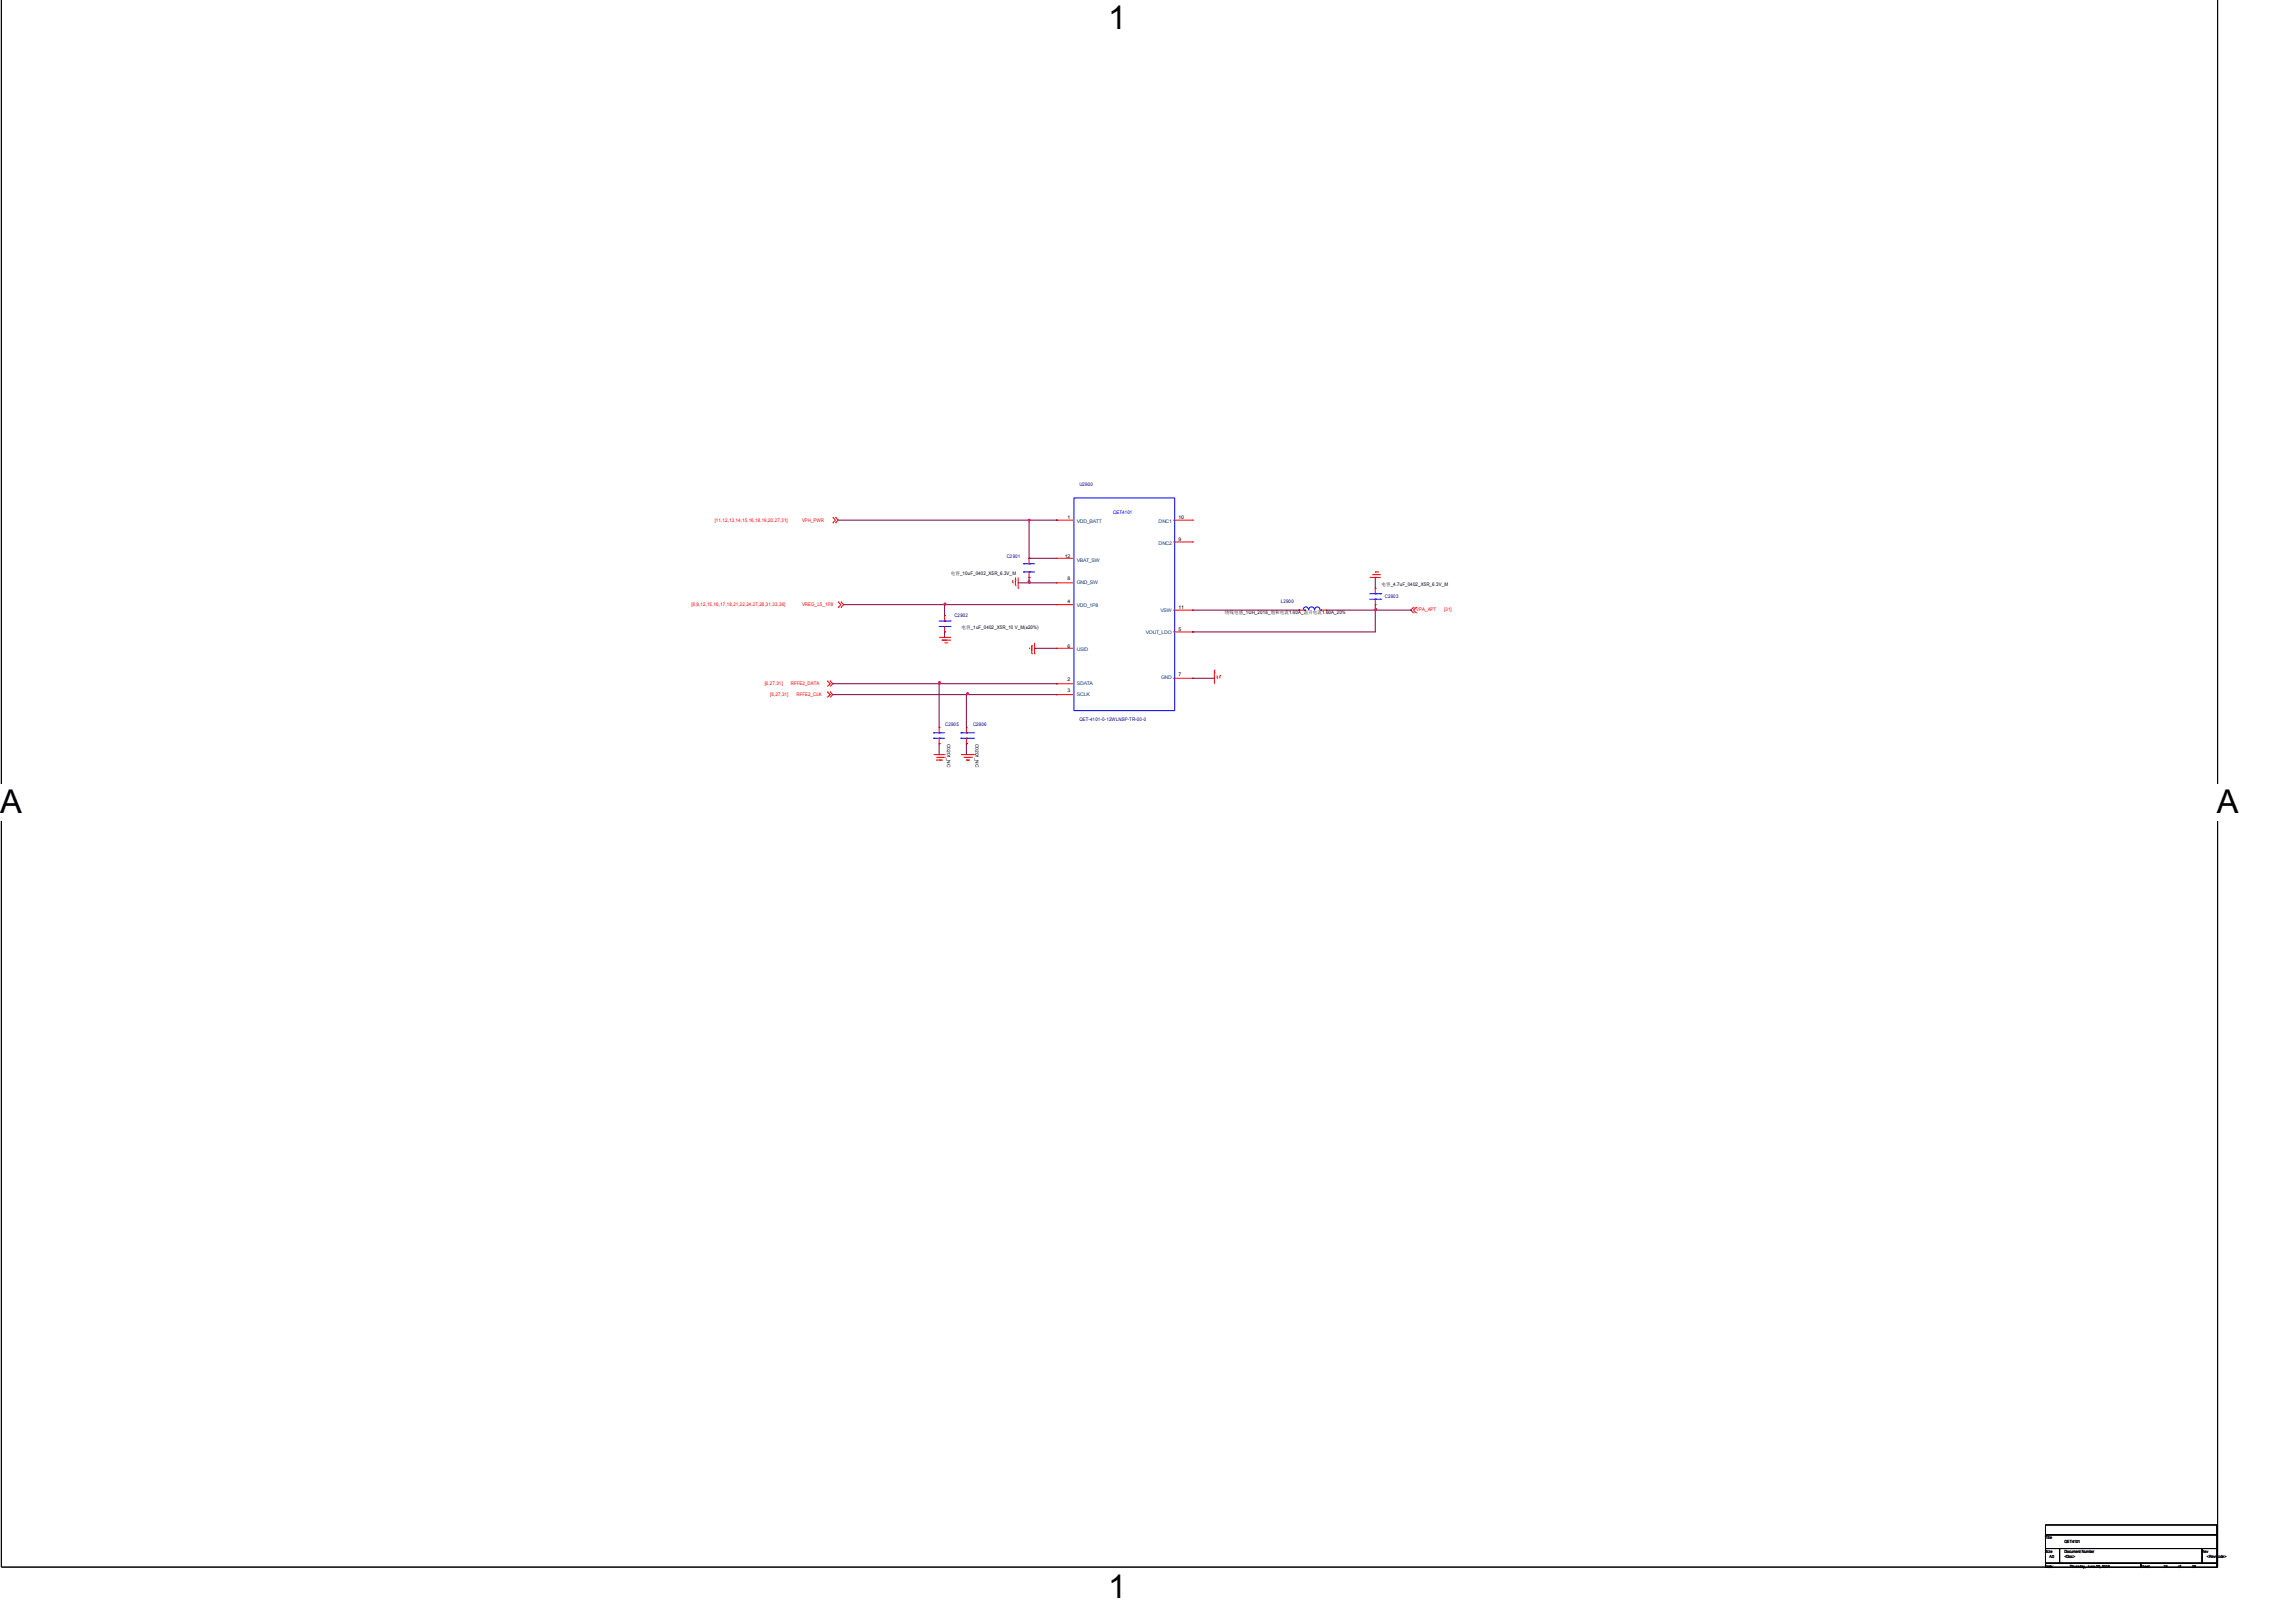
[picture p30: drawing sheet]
<svg xmlns="http://www.w3.org/2000/svg" width="297mm" height="210mm" viewBox="0 0 297 210" stroke-linecap="round" stroke-linejoin="round" font-family="sans-serif">
<defs><g id="words">
<g font-size="4.2">
<text x="143.4" y="3.8">1</text>
<text x="0" y="105.2">A</text>
<text x="286.9" y="105.2">A</text>
<text x="143.4" y="206.7">1</text>
</g>
<g font-size=".6" fill="#000080">
<text x="139.7" y="62.9">U2900</text>
<text x="130.3" y="72.3">C2901</text>
<text x="179.2" y="77.3">C2903</text>
<text x="123.5" y="79.8">C2902</text>
<text x="165.8" y="78.1">L2900</text>
<text x="122.3" y="94">C2905</text>
<text x="125.9" y="94">C2906</text>
<text x="139.7" y="93.3">QET-4101-0-12WLNSP-TR-00-0</text>
</g>
<g font-size=".6" fill="#f00">
<text x="92.5" y="67.6">[11,12,13,14,15,16,18,19,20,27,31]</text>
<text x="103.8" y="67.6">VPH_PWR</text>
<text x="89.5" y="78.4">[6,9,12,15,16,17,18,21,22,24,27,28,31,33,36]</text>
<text x="103.8" y="78.4">VREG_L5_1P8</text>
<text x="183.3" y="79.1">VPA_APT</text>
<text x="186.9" y="79.1">[31]</text>
<text x="99" y="88.6">[6,27,31]</text>
<text x="102.4" y="88.6">RFFE2_DATA</text>
<text x="99.7" y="90.1">[6,27,31]</text>
<text x="103.1" y="90.1">RFFE2_CLK</text>
</g>
<g font-size=".6">
<text x="138.1" y="67.1">1</text>
<text x="152.5" y="70.1">9</text>
<text x="152.5" y="67.1">10</text>
<text x="123" y="74.4">电容_10uF_0402_X5R_6.3V_M</text>
<text x="137.8" y="72.2">12</text>
<text x="138.1" y="75.1">8</text>
<text x="178.8" y="75.9">电容_4.7uF_0402_X5R_6.3V_M</text>
<text x="124.4" y="81.4">电容_1uF_0402_X5R_10 V_M(±20%)</text>
<text x="138.1" y="78">4</text>
<text x="138.1" y="83.8">6</text>
<text x="152.5" y="78.7">11</text>
<text x="152.5" y="81.6">5</text>
<text x="158.5" y="79.5">绕线电感_1UH_2016_饱和电流1.60A_温升电流1.60A_20%</text>
<text x="138.1" y="88.1">2</text>
<text x="138.1" y="89.6">3</text>
<text x="152.5" y="87.4">7</text>
<text x="122.6" y="96.3" transform="rotate(90 122.6 96.3)">C0201_NC</text>
<text x="126.2" y="96.3" transform="rotate(90 126.2 96.3)">C0201_NC</text>
<text x="264.7" y="199.1">Title</text>
<text x="264.7" y="200.9">Size</text>
<text x="264.7" y="202.8">Date:</text>
<text x="265.2" y="201.6">A0</text>
<text x="267.2" y="200.9">Document Number</text>
<text x="267.2" y="201.6">&lt;Doc&gt;</text>
<text x="267.2" y="199.7">QET4101</text>
<text x="267.9" y="202.8">Thursday, June 27, 2019</text>
<text x="277" y="202.8">Sheet</text>
<text x="280" y="202.8">34</text>
<text x="281.9" y="202.8">of</text>
<text x="283.7" y="202.8">38</text>
<text x="284.9" y="200.9">Rev</text>
<text x="285.6" y="201.6">&lt;RevCode&gt;</text>
</g>
<g font-size=".6" fill="#004080">
<text x="139.4" y="67.6">VDD_BATT</text>
<text x="149.9" y="70.5">DNC2</text>
<text x="149.9" y="67.6">DNC1</text>
<text x="139.4" y="72.7">VBAT_SW</text>
<text x="139.4" y="75.6">GND_SW</text>
<text x="139.4" y="78.5">VDD_1P8</text>
<text x="148.3" y="82.1">VOUT_LDO</text>
<text x="150.2" y="79.2">VSW</text>
<text x="139.4" y="84.3">USID</text>
<text x="139.4" y="88.6">SDATA</text>
<text x="150.3" y="87.9">GND</text>
<text x="139.4" y="90">SCLK</text>
</g>
<text font-size=".6" fill="#00f" x="144" y="66.5">QET4101</text>
</g></defs>
<path d="M.2 -.1v202.9h286.8v-202.9" fill="none" stroke="#000" stroke-width=".13"/>
<g fill="#fff">
<path d="M143.4 0h2.4v4.7h-2.4z"/>
<path d="M143.4 202.9h2.4v4.7h-2.4z"/>
<path d="M-.1 101.4h2.9v4.8h-2.9z"/>
<path d="M286.8 101.4h2.9v4.8h-2.9z"/>
</g>
<g fill="none" stroke="#f00" stroke-width=".13">
<path d="M107.8 67.7h.1M107.8 66.9h.1M107.8 66.9l.3 .4-.3 .4M108.1 66.9h.1M108.1 67.7h.1M108.1 66.9l.4 .4-.4 .4M108.5 78.6h.1M108.5 77.9h.1M108.5 77.9l.3 .3-.3 .4M108.8 77.9h.1M108.8 78.6h.1M108.8 77.9l.4 .3-.4 .4"/>
<path d="M122.2 79.6h.1M122.2 79.6v.8M131.1 75.4h.1M131.1 75.1v.3M131.4 75.8h.1M131.4 75.1h.1M131.4 74.7v1.1M131.8 76.1h.1M131.8 74.7v1.4M133.2 72.2h.1M133.2 74.7h.1M133.2 72.2v.7"/>
<path d="M133.2 74v.7M136.7 67.3h.1M136.7 72.2h.1M136.7 78.2h.1M136.7 75.4h.1M136.7 67.3h2.1M136.7 72.2h2.1M136.7 78.2h2.1M136.7 75.4h2.1M151.9 78.9h2.4M151.9 67.3h2.4M151.9 70.1h2.4"/>
<path d="M154.3 70.1h.1M154.3 67.3h.1M154.3 78.9h.1M168.1 78.9h.1M168.1 78.9h.7M170.9 78.9h.7M171.6 78.9h.1M177.3 74.7h.1M177.3 74.7h1.4M177.6 74.4h.1M177.6 74.4h1.1M178 74h.1"/>
<path d="M178 78.2h.1M178 76.1h.1M178 74h.3M178 76.1v.7M178 77.5v.7M178.3 74h.1M182.9 78.6h.1M182.9 79.3h.1M182.9 78.6l-.3 .3 .3 .4M183.3 79.3h.1M183.3 78.6h.1M183.3 78.6l-.4 .3 .4 .4"/>
<path d="M107.1 89.5h.1M107.1 88.1h.1M107.1 89.5l.3 .4M107.1 88.1l.3 .4M107.4 89.9h.1M107.4 89.5h.1M107.4 88.5h.1M107.4 88.1h.1M107.4 89.9l-.3 .3M107.4 89.5l.4 .4M107.4 88.5l-.3 .3M107.4 88.1l.4 .4"/>
<path d="M107.8 89.9h.1M107.8 88.5h.1M107.8 89.9l-.4 .3M107.8 88.5l-.4 .3M120.8 97.6h1.4M121.2 98.3h.1M121.2 98h1M121.2 98.3h.7M121.5 94.1h.1M121.5 96.2h.1M121.5 82.5h1.4M121.5 94.1v.7"/>
<path d="M121.5 95.5v.7M121.9 82.8h.1M121.9 98.3h.1M121.9 82.8h1M122.2 97.6h.1M122.2 98h.1M122.2 81.8h.1M122.2 83.2h.4M122.2 81.1v.7M122.6 83.2h.1M122.9 82.5h.1M122.9 82.8h.1"/>
<path d="M124.4 97.6h1.7M124.7 98h1.1M125.1 98.3h.1M125.1 94.1h.1M125.1 96.2h.1M125.1 98.3h.3M125.1 94.1v.7M125.1 95.5v.7M125.4 98.3h.1M125.8 98h.1M126.1 97.6h.1M133.2 83.9h.1"/>
<path d="M133.5 84.6h.1M133.5 83.5h.1M133.5 83.5v1.1M133.9 84.6h.1M133.9 83.2v1.4M136.7 83.9h.1M136.7 88.5h.1M136.7 89.9h.1M136.7 83.9h2.1M136.7 88.5h2.1M136.7 89.9h2.1M151.9 81.8h2.4"/>
<path d="M151.9 87.8h2.4M154.3 81.8h.1M154.3 87.8h.1M157.2 86.7h.1M157.2 87.1h.1M157.2 86.7v1.8M157.5 87.8h.1M157.5 87.4v.4M157.9 87.4h.1M157.9 87.4v.4"/>
</g>
<path d="M264.7 197.3h22.2v1.3h-22.2zM264.7 198.6h22.2v1.8h-22.2zM264.7 200.4h1.8v1.9h-1.8zM264.7 202.3h12.3v.5h-12.3zM266.5 200.4h18.5v1.9h-18.5zM277 202.3h9.9v.5h-9.9zM285 200.4h1.9v1.9h-1.9z" fill="none" stroke="#000" stroke-width=".13"/>
<g fill="none" stroke="#00f" stroke-width=".13">
<path d="M132.5 72.9h.1M132.5 74h.1M132.5 72.9h1.4M132.5 74h1.4M133.2 72.9h.1M133.2 74h.1M139 64.4h13v27.5h-13zM168.8 78.9h.1M169.3 78.9a.34 .34 0 0 0-.3-.4 .34 .34 0 0 0-.3 .4M170.1 78.9a.36 .36 0 0 0-.4-.4 .36 .36 0 0 0-.3 .4M170.8 78.9a.34 .34 0 0 0-.3-.4 .34 .34 0 0 0-.4 .4M170.9 78.9h.1"/>
<path d="M177.3 77.5h1.4M177.3 76.8h1.4M178 77.5h.1M178 76.8h.1M178.7 77.5h.1M178.7 76.8h.1M120.8 94.8h.1M120.8 95.5h.1M120.8 94.8h1.4M120.8 95.5h1.4M121.5 94.8h.1M121.5 95.5h.1"/>
<path d="M121.5 81.1h1.4M121.5 80.4h1.4M122.2 81.1h.1M122.2 80.4h.1M122.9 81.1h.1M122.9 80.4h.1M124.4 94.8h.1M124.4 95.5h.1M124.4 94.8h1.7M124.4 95.5h1.7M125.1 94.8h.1M125.1 95.5h.1"/>
</g>
<g fill="none" stroke="#800040" stroke-width=".13">
<path d="M108.5 67.3h28.2M109.2 78.2h27.5M122.2 78.2h.1M122.2 78.2v1.4M131.8 75.4h4.9M133.2 67.3h.1M133.2 75.4h.1M133.2 72.2h.1M133.2 74.7h.1M133.2 67.3v4.9M133.2 74.7v.7M133.2 72.2h3.5"/>
<path d="M136.7 67.3h.1M154.3 78.9h13.8M168.1 78.9h.1M171.6 78.9h11M178 78.9h.1M178 74.7h.1M178 74.7v1.4M178 78.2v3.6h-23.7M182.6 78.9h.1M107.8 88.5h28.9M107.8 89.9h28.9M121.5 88.5h.1"/>
<path d="M121.5 96.2h.1M121.5 88.5v5.6M121.5 96.2v1.4M122.2 81.8h.1M122.2 81.8v.7M125.1 89.9h.1M125.1 96.2h.1M125.1 89.9v4.2M125.1 96.2v1.4M133.9 83.9h.1M133.9 83.9h2.8M136.7 88.5h.1"/>
<path d="M136.7 89.9h.1M154.3 87.8h.1M154.3 81.8h.1M154.3 87.8h2.9"/>
</g>
<g fill="#f0f" stroke="#f0f" stroke-width=".13">
<circle cx="133.2" cy="67.3" r=".13"/>
<circle cx="122.3" cy="78.1" r=".13"/>
<circle cx="178.1" cy="78.9" r=".13"/>
<circle cx="133.2" cy="75.3" r=".13"/>
<circle cx="121.6" cy="88.3" r=".13"/>
<circle cx="125.2" cy="89.7" r=".13"/>
</g>
<use href="#words"/>
</svg>
